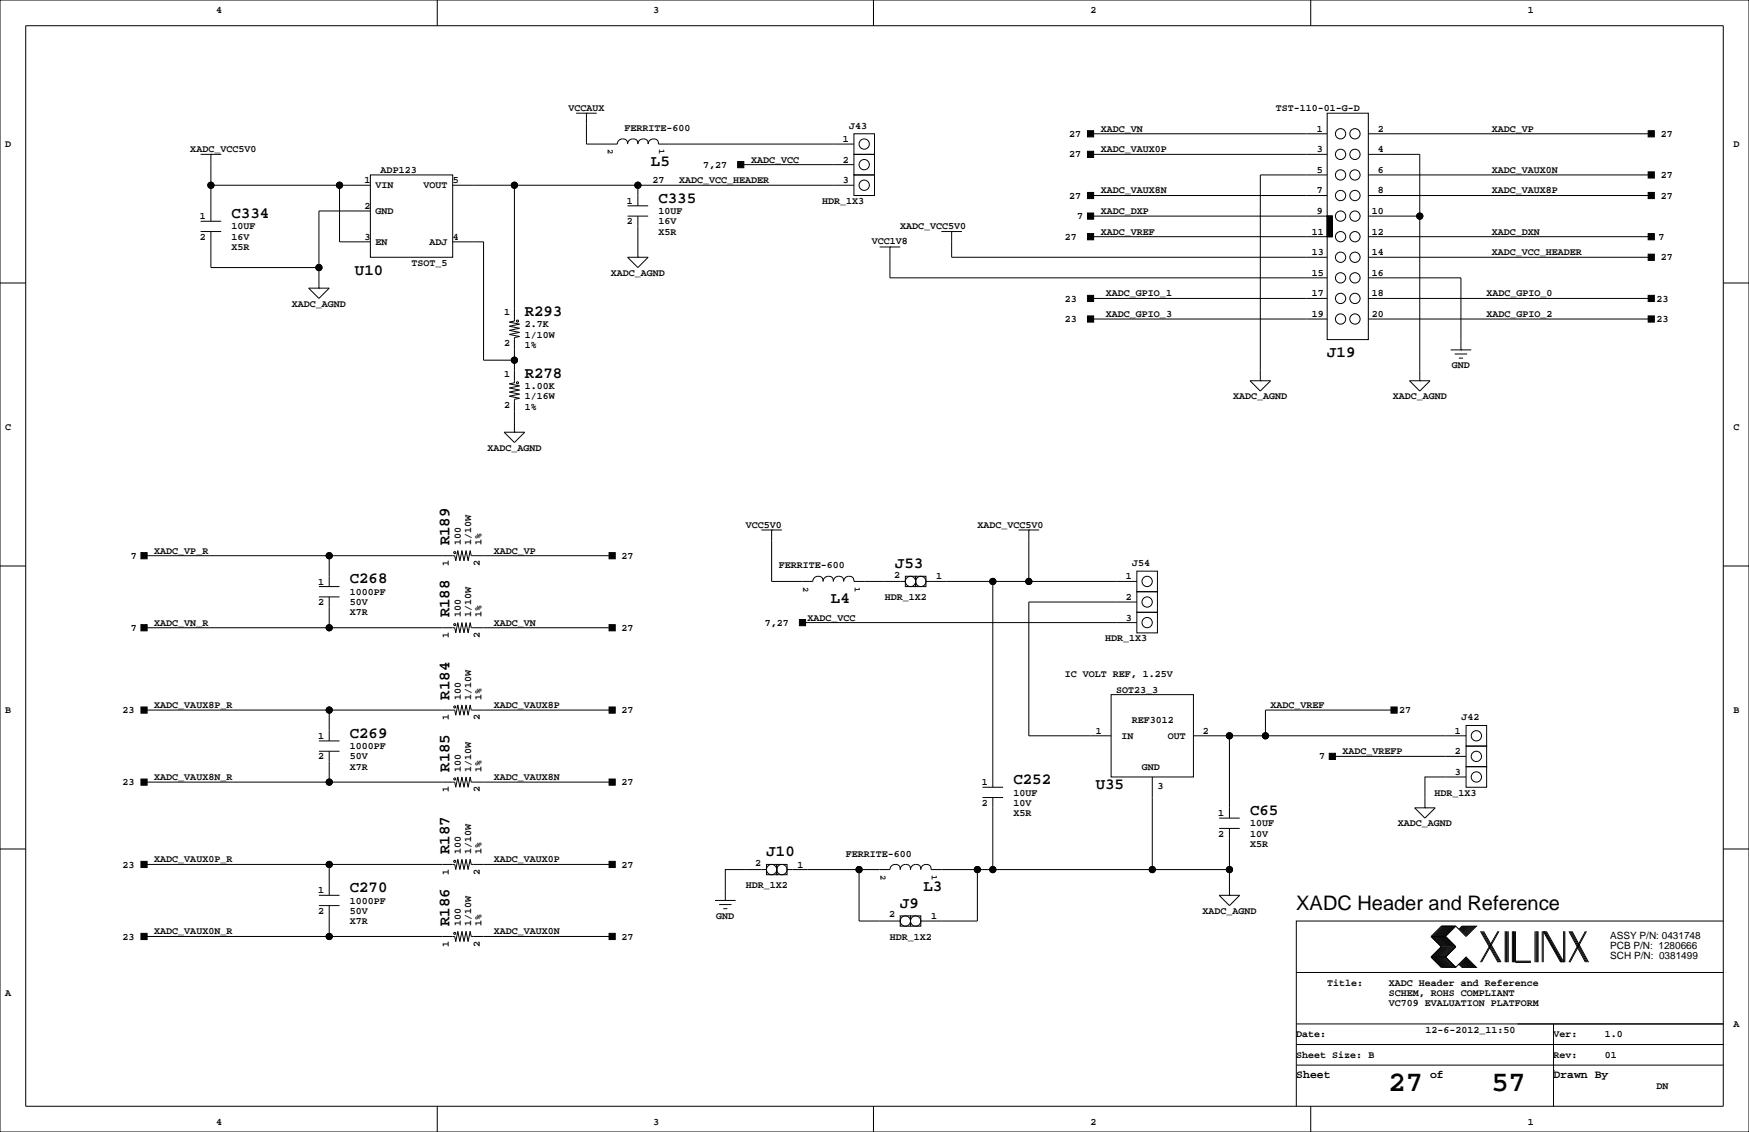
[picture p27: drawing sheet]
<svg xmlns="http://www.w3.org/2000/svg" width="432mm" height="279mm" viewBox="0 0 432 279" stroke-linecap="round" stroke-linejoin="round" font-family="sans-serif">
<defs><g id="words">
<g font-size="7.1">
<text x="342.8" y="269.3">27</text>
<text x="368.2" y="269.3">57</text>
</g>
<text font-size="4.9" x="320" y="224.6">XADC Header and Reference</text>
<g font-size="3.9">
<text x="160.7" y="40.9">L5</text>
<text x="57.2" y="53.8">C334</text>
<text x="162.6" y="50">C335</text>
<text x="87.6" y="67.8">U10</text>
<text x="129.5" y="77.9">R293</text>
<text x="327.7" y="88.1">J19</text>
<text x="129.5" y="93.2">R278</text>
<text x="111" y="134.6" transform="rotate(-90 111 134.6)">R189</text>
<text x="86.4" y="144">C268</text>
<text x="221" y="140.2">J53</text>
<text x="205.1" y="148.8">L4</text>
<text x="111" y="152.4" transform="rotate(-90 111 152.4)">R188</text>
<text x="111" y="172.7" transform="rotate(-90 111 172.7)">R184</text>
<text x="86.4" y="182.1">C269</text>
<text x="111" y="190.5" transform="rotate(-90 111 190.5)">R185</text>
<text x="250.2" y="193.5">C252</text>
<text x="270.5" y="194.8">U35</text>
<text x="308.6" y="201.1">C65</text>
<text x="111" y="210.8" transform="rotate(-90 111 210.8)">R187</text>
<text x="189.2" y="211.3">J10</text>
<text x="86.4" y="220.2">C270</text>
<text x="228" y="219.9">L3</text>
<text x="222.3" y="224">J9</text>
<text x="111" y="228.6" transform="rotate(-90 111 228.6)">R186</text>
</g>
<g font-size="2.8">
<text x="320" y="266.1">Sheet</text>
<text x="353.1" y="266.1">of</text>
<text x="383.5" y="266.1">Drawn By</text>
</g>
<g font-size="2.5">
<text x="53.3" y="3.3">4</text>
<text x="161.3" y="3.3">3</text>
<text x="269.2" y="3.3">2</text>
<text x="377.2" y="3.3">1</text>
<text x="140.3" y="27.4">VCCAUX</text>
<text x="315" y="27.4">TST-110-01-G-D</text>
<text x="154.2" y="32.3">FERRITE-600</text>
<text x="208.1" y="35.1">1</text>
<text x="209.7" y="31.8">J43</text>
<text x="263.9" y="33.8">27</text>
<text x="271.8" y="32.5">XADC_VN</text>
<text x="325.1" y="32.5">1</text>
<text x="340.1" y="32.5">2</text>
<text x="368.3" y="32.5">XADC_VP</text>
<text x="410" y="33.8">27</text>
<text x="1.3" y="36.3">D</text>
<text x="47" y="37.6">XADC_VCC5V0</text>
<text x="173.6" y="41.4">7,27</text>
<text x="185.4" y="40.1">XADC_VCC</text>
<text x="208.1" y="40.1">2</text>
<text x="263.9" y="38.9">27</text>
<text x="271.8" y="37.6">XADC_VAUX0P</text>
<text x="325.1" y="37.6">3</text>
<text x="340.1" y="37.6">4</text>
<text x="428" y="36.3">D</text>
<text x="90" y="45.2">1</text>
<text x="92.7" y="46.4">VIN</text>
<text x="94" y="42.7">ADP123</text>
<text x="104.6" y="46.4">VOUT</text>
<text x="111.8" y="45.2">5</text>
<text x="161.1" y="45.2">27</text>
<text x="167.6" y="45.2">XADC_VCC_HEADER</text>
<text x="208.1" y="45.2">3</text>
<text x="271.8" y="47.8">XADC_VAUX8N</text>
<text x="325.1" y="47.8">7</text>
<text x="325.1" y="42.7">5</text>
<text x="340.1" y="42.7">6</text>
<text x="340.1" y="47.8">8</text>
<text x="368.3" y="42.7">XADC_VAUX0N</text>
<text x="368.3" y="47.8">XADC_VAUX8P</text>
<text x="410" y="43.9">27</text>
<text x="90" y="51.6">2</text>
<text x="92.7" y="52.8">GND</text>
<text x="154.7" y="50.3">1</text>
<text x="162.6" y="52.8">10UF</text>
<text x="203" y="50.3">HDR_1X3</text>
<text x="263.9" y="49">27</text>
<text x="271.8" y="52.8">XADC_DXP</text>
<text x="325.1" y="52.8">9</text>
<text x="338.7" y="52.8">10</text>
<text x="410" y="49">27</text>
<text x="49.3" y="59.2">2</text>
<text x="49.3" y="54.1">1</text>
<text x="57.2" y="56.6">10UF</text>
<text x="57.2" y="59.2">16V</text>
<text x="90" y="59.2">3</text>
<text x="111.8" y="59.2">4</text>
<text x="154.7" y="55.4">2</text>
<text x="162.6" y="55.4">16V</text>
<text x="162.6" y="57.9">X5R</text>
<text x="222.3" y="56.6">XADC_VCC5V0</text>
<text x="262.9" y="59.2">27</text>
<text x="266" y="54.1">7</text>
<text x="271.8" y="57.9">XADC_VREF</text>
<text x="323.9" y="57.9">11</text>
<text x="338.7" y="57.9">12</text>
<text x="368.3" y="57.9">XADC_DXN</text>
<text x="409.5" y="59.2">7</text>
<text x="57.2" y="61.7">X5R</text>
<text x="92.7" y="60.4">EN</text>
<text x="101.6" y="65.5">TSOT_5</text>
<text x="106" y="60.4">ADJ</text>
<text x="215.3" y="60.2">VCC1V8</text>
<text x="323.9" y="63">13</text>
<text x="338.7" y="63">14</text>
<text x="368.3" y="63">XADC_VCC_HEADER</text>
<text x="410" y="64.3">27</text>
<text x="150.8" y="68.1">XADC_AGND</text>
<text x="323.9" y="68.1">15</text>
<text x="338.7" y="68.1">16</text>
<text x="72.1" y="75.7">XADC_AGND</text>
<text x="124.5" y="77.8">1</text>
<text x="262.9" y="74.4">23</text>
<text x="273.1" y="73.2">XADC_GPIO_1</text>
<text x="323.9" y="73.2">17</text>
<text x="338.7" y="73.2">18</text>
<text x="367" y="73.2">XADC_GPIO_0</text>
<text x="408.9" y="74.4">23</text>
<text x="129.5" y="80.8">2.7K</text>
<text x="129.5" y="83.3">1/10W</text>
<text x="262.9" y="79.5">23</text>
<text x="273.1" y="78.2">XADC_GPIO_3</text>
<text x="323.9" y="78.2">19</text>
<text x="338.7" y="78.2">20</text>
<text x="367" y="78.2">XADC_GPIO_2</text>
<text x="408.9" y="79.5">23</text>
<text x="124.5" y="85.4">2</text>
<text x="129.5" y="85.9">1%</text>
<text x="124.5" y="93.1">1</text>
<text x="358.5" y="90.9">GND</text>
<text x="124.5" y="100.7">2</text>
<text x="129.5" y="96">1.00K</text>
<text x="129.5" y="98.6">1/16W</text>
<text x="129.5" y="101.1">1%</text>
<text x="304.5" y="98.6">XADC_AGND</text>
<text x="343.9" y="98.6">XADC_AGND</text>
<text x="1.3" y="106.2">C</text>
<text x="428" y="106.2">C</text>
<text x="120.3" y="111.3">XADC_AGND</text>
<text x="184.1" y="130.3">VCC5V0</text>
<text x="241.3" y="130.3">XADC_VCC5V0</text>
<text x="32.3" y="137.9">7</text>
<text x="38.1" y="136.7">XADC_VP_R</text>
<text x="113.8" y="134.6" transform="rotate(-90 113.8 134.6)">100</text>
<text x="116.3" y="134.6" transform="rotate(-90 116.3 134.6)">1/10W</text>
<text x="118.9" y="134.6" transform="rotate(-90 118.9 134.6)">1%</text>
<text x="121.9" y="136.7">XADC_VP</text>
<text x="153.5" y="137.9">27</text>
<text x="110.8" y="139.7" transform="rotate(-90 110.8 139.7)">1</text>
<text x="118.5" y="139.7" transform="rotate(-90 118.5 139.7)">2</text>
<text x="192.3" y="140.3">FERRITE-600</text>
<text x="220.8" y="142.6">2</text>
<text x="231.1" y="143">1</text>
<text x="277.9" y="143">1</text>
<text x="279.5" y="139.7">J54</text>
<text x="78.5" y="144.3">1</text>
<text x="78.5" y="149.4">2</text>
<text x="86.4" y="146.8">1000PF</text>
<text x="86.4" y="149.4">50V</text>
<text x="218.4" y="148.1">HDR_1X2</text>
<text x="277.9" y="148.1">2</text>
<text x="32.3" y="155.7">7</text>
<text x="38.1" y="154.4">XADC_VN_R</text>
<text x="86.4" y="151.9">X7R</text>
<text x="113.8" y="152.4" transform="rotate(-90 113.8 152.4)">100</text>
<text x="116.3" y="152.4" transform="rotate(-90 116.3 152.4)">1/10W</text>
<text x="118.9" y="152.4" transform="rotate(-90 118.9 152.4)">1%</text>
<text x="121.9" y="154.4">XADC_VN</text>
<text x="153.5" y="155.7">27</text>
<text x="188.8" y="154.4">7,27</text>
<text x="199.4" y="153.2">XADC_VCC</text>
<text x="277.9" y="153.2">3</text>
<text x="110.8" y="157.5" transform="rotate(-90 110.8 157.5)">1</text>
<text x="118.5" y="157.5" transform="rotate(-90 118.5 157.5)">2</text>
<text x="272.8" y="158.2">HDR_1X3</text>
<text x="262.9" y="167.1">IC VOLT REF, 1.25V</text>
<text x="113.8" y="172.7" transform="rotate(-90 113.8 172.7)">100</text>
<text x="116.3" y="172.7" transform="rotate(-90 116.3 172.7)">1/10W</text>
<text x="118.9" y="172.7" transform="rotate(-90 118.9 172.7)">1%</text>
<text x="275.6" y="170.9">SOT23_3</text>
<text x="1.3" y="176">B</text>
<text x="30.3" y="176">23</text>
<text x="38.1" y="174.8">XADC_VAUX8P_R</text>
<text x="110.8" y="177.8" transform="rotate(-90 110.8 177.8)">1</text>
<text x="118.5" y="177.8" transform="rotate(-90 118.5 177.8)">2</text>
<text x="121.9" y="174.8">XADC_VAUX8P</text>
<text x="153.5" y="176">27</text>
<text x="279.4" y="178.6">REF3012</text>
<text x="313.7" y="174.8">XADC_VREF</text>
<text x="345.4" y="176">27</text>
<text x="360.8" y="177.8">J42</text>
<text x="428" y="176">B</text>
<text x="78.5" y="182.4">1</text>
<text x="86.4" y="184.9">1000PF</text>
<text x="270.5" y="181.1">1</text>
<text x="276.9" y="182.4">IN</text>
<text x="288.3" y="182.4">OUT</text>
<text x="297" y="181.1">2</text>
<text x="359.2" y="181.1">1</text>
<text x="78.5" y="187.5">2</text>
<text x="86.4" y="190">X7R</text>
<text x="86.4" y="187.5">50V</text>
<text x="113.8" y="190.5" transform="rotate(-90 113.8 190.5)">100</text>
<text x="116.3" y="190.5" transform="rotate(-90 116.3 190.5)">1/10W</text>
<text x="118.9" y="190.5" transform="rotate(-90 118.9 190.5)">1%</text>
<text x="281.9" y="190">GND</text>
<text x="325.6" y="187.5">7</text>
<text x="331.5" y="186.2">XADC_VREFP</text>
<text x="359.2" y="186.2">2</text>
<text x="359.2" y="191.3">3</text>
<text x="30.3" y="193.8">23</text>
<text x="38.1" y="192.5">XADC_VAUX8N_R</text>
<text x="110.8" y="195.6" transform="rotate(-90 110.8 195.6)">1</text>
<text x="118.5" y="195.6" transform="rotate(-90 118.5 195.6)">2</text>
<text x="121.9" y="192.5">XADC_VAUX8N</text>
<text x="153.5" y="193.8">27</text>
<text x="242.4" y="193.8">1</text>
<text x="250.2" y="196.3">10UF</text>
<text x="285.8" y="194.7">3</text>
<text x="354.1" y="196.3">HDR_1X3</text>
<text x="242.4" y="198.9">2</text>
<text x="250.2" y="198.9">10V</text>
<text x="250.2" y="201.4">X5R</text>
<text x="300.8" y="201.4">1</text>
<text x="308.6" y="204">10UF</text>
<text x="345.1" y="204">XADC_AGND</text>
<text x="300.8" y="206.5">2</text>
<text x="308.6" y="209">X5R</text>
<text x="308.6" y="206.5">10V</text>
<text x="30.3" y="214.1">23</text>
<text x="38.1" y="212.9">XADC_VAUX0P_R</text>
<text x="110.8" y="215.9" transform="rotate(-90 110.8 215.9)">1</text>
<text x="113.8" y="210.8" transform="rotate(-90 113.8 210.8)">100</text>
<text x="116.3" y="210.8" transform="rotate(-90 116.3 210.8)">1/10W</text>
<text x="118.5" y="215.9" transform="rotate(-90 118.5 215.9)">2</text>
<text x="118.9" y="210.8" transform="rotate(-90 118.9 210.8)">1%</text>
<text x="121.9" y="212.9">XADC_VAUX0P</text>
<text x="153.5" y="214.1">27</text>
<text x="186.5" y="213.7">2</text>
<text x="196.8" y="214.1">1</text>
<text x="208.8" y="211.4">FERRITE-600</text>
<text x="78.5" y="220.5">1</text>
<text x="184.1" y="219.2">HDR_1X2</text>
<text x="78.5" y="225.6">2</text>
<text x="86.4" y="223">1000PF</text>
<text x="86.4" y="225.6">50V</text>
<text x="176.8" y="226.8">GND</text>
<text x="219.5" y="226.4">2</text>
<text x="229.9" y="226.8">1</text>
<text x="296.9" y="225.6">XADC_AGND</text>
<text x="30.3" y="231.9">23</text>
<text x="38.1" y="230.6">XADC_VAUX0N_R</text>
<text x="86.4" y="228.1">X7R</text>
<text x="110.8" y="233.7" transform="rotate(-90 110.8 233.7)">1</text>
<text x="113.8" y="228.6" transform="rotate(-90 113.8 228.6)">100</text>
<text x="116.3" y="228.6" transform="rotate(-90 116.3 228.6)">1/10W</text>
<text x="118.5" y="233.7" transform="rotate(-90 118.5 233.7)">2</text>
<text x="118.9" y="228.6" transform="rotate(-90 118.9 228.6)">1%</text>
<text x="121.9" y="230.6">XADC_VAUX0N</text>
<text x="153.5" y="231.9">27</text>
<text x="219.7" y="231.9">HDR_1X2</text>
<text x="397.5" y="231.7">ASSY P/N: 0431748</text>
<text x="397.5" y="236.8">SCH P/N: 0381499</text>
<text x="397.5" y="234.2">PCB P/N: 1280666</text>
<text x="1.3" y="245.9">A</text>
<text x="327.7" y="243.3">Title:</text>
<text x="342.9" y="245.9">SCHEM, ROHS COMPLIANT</text>
<text x="342.9" y="243.3">XADC Header and Reference</text>
<text x="342.9" y="248.4">VC709 EVALUATION PLATFORM</text>
<text x="320" y="256">Date:</text>
<text x="351.9" y="255">12-6-2012_11:50</text>
<text x="383.5" y="256">Ver:</text>
<text x="396.2" y="256">1.0</text>
<text x="428" y="253.5">A</text>
<text x="320" y="261.1">Sheet Size: B</text>
<text x="383.5" y="261.1">Rev:</text>
<text x="396.2" y="261.1">01</text>
<text x="408.9" y="268.7">DN</text>
<text x="53.3" y="277.6">4</text>
<text x="161.3" y="277.6">3</text>
<text x="269.2" y="277.6">2</text>
<text x="377.2" y="277.6">1</text>
</g>
<g font-size="2.1">
<text x="150.1" y="36.8" transform="rotate(90 150.1 36.8)">2</text>
<text x="162.8" y="36.8" transform="rotate(90 162.8 36.8)">1</text>
<text x="198.3" y="144.8" transform="rotate(90 198.3 144.8)">2</text>
<text x="211" y="144.8" transform="rotate(90 211 144.8)">1</text>
<text x="217.4" y="215.9" transform="rotate(90 217.4 215.9)">2</text>
<text x="230.1" y="215.9" transform="rotate(90 230.1 215.9)">1</text>
</g>
</g></defs>
<g fill="none" stroke="#000" stroke-width=".25">
<path d="M0 0h431.8v279.4h-431.8zM6.3 6.3h419.1v266.7h-419zM107.9 0v6.3M215.6 0v6.3M323.6 0v6.3M49.5 38.1h5.1M52.1 38.1h.1M52.1 38.1v16.5M142.2 27.9h5.1M144.8 27.9v7.7h7.6a1.27 1.27 0 0 1 1.3-1.3 1.27 1.27 0 0 1 1.2 1.3 1.27 1.27 0 0 1 1.3-1.3 1.27 1.27 0 0 1 1.3 1.3 1.26 1.26 0 0 1 1.2-1.3 1.26 1.26 0 0 1 1.3 1.3M144.8 27.9h.1M162.5 35.6a1.26 1.26 0 0 0-1.2-1.4 1.26 1.26 0 0 0-1.3 1.4"/>
<path d="M162.6 35.6h48.2M210.8 33h5.1v5.1h-5.1zM210.8 38.1h5.1v5.1h-5.1zM269.2 33h58.5M269.2 38.1h58.5M327.7 27.9h10.1v55.9h-10.1zM337.8 33h69.9M337.8 38.1h12.7v55.9M49.5 57.2h5.1M49.5 54.6h5.1M52.1 45.7h39.3M52.1 57.2v8.8h26.6"/>
<path d="M83.8 45.7v14h7.6M91.4 52.1h-12.7v19M91.4 43.2h20.4v20.3h-20.4zM111.8 45.7h15.2M111.8 59.7h7.6v29.2h7.6M127 45.7h83.8M127 45.7v33.5l-1.3 .3 2.6 .5-2.6 .5 2.6 .5-2.6 .5 2.6 .5-2.6 .5 2.6 .6-1.3 .2v11.2l-1.3 .2 2.6 .5-2.6 .6 2.6 .5-2.6 .5 2.6 .5-2.6 .5 2.6 .5-1.3 .3v8.1M154.9 50.8h5.1M154.9 53.3h5.1M157.5 45.7v5.1M157.5 53.3v10.2M182.9 40.6h27.9"/>
<path d="M210.8 43.2h5.1v5.1h-5.1zM232.4 57.2h5.1M234.9 57.2h.1M234.9 57.2v6.3h92.8M269.2 53.3h59.7v5.1h-59.7M269.2 48.3h58.5M302.3 55.9h.1M327.7 53.3h1.2v5.1h-1.2zM327.7 43.2h-16.6v50.8M337.8 53.3h12.7M337.8 43.2h69.9M337.8 58.4h69.9"/>
<path d="M337.8 48.3h69.9M0 69.8h6.3M76.2 71.1h5.1l-2.6 2.6zM78.7 71.1h.1M154.9 63.5h5.1l-2.5 2.5zM157.5 63.5h.1M217.2 61h5M219.7 61h.1M219.7 61v7.6h108M269.2 78.7h58.5M269.2 73.7h58.5M337.8 63.5h69.9"/>
<path d="M337.8 68.6h22.9v17.8M337.8 78.7h69.9M337.8 73.7h69.9M425.4 69.8h6.4M308.6 94h5.1l-2.6 2.5zM311.1 94h.1M348 94h5.1l-2.6 2.5zM350.5 94h.1M358.1 86.4h5.1M359.2 87.4h3M360.2 88.4h1M360.7 86.4h.1"/>
<path d="M124.5 106.7h5l-2.5 2.5zM127 106.7h.1M0 139.7h6.3M35.6 137.2h76.7l.2 1.2 .5-2.5 .5 2.5 .5-2.5 .6 2.5 .5-2.5 .5 2.5 .5-2.5 .2 1.3h34.8M81.3 137.2v7.6M188 130.8h5M190.5 130.8v12.7h10.2a1.27 1.27 0 0 1 1.2-1.3 1.27 1.27 0 0 1 1.3 1.3 1.27 1.27 0 0 1 1.3-1.3 1.27 1.27 0 0 1 1.2 1.3 1.26 1.26 0 0 1 1.3-1.3 1.26 1.26 0 0 1 1.2 1.3M190.5 130.8h.1M251.5 130.8h5M254 130.8h.1M254 130.8v12.7M425.4 139.7h6.4"/>
<path d="M35.6 154.9h76.7l.2 1.3 .5-2.5 .5 2.5 .5-2.5 .6 2.5 .5-2.5 .5 2.5 .5-2.5 .2 1.2h34.8M78.7 147.3h5.1M78.7 144.8h5.1M81.3 147.3v7.6M198.1 153.7h82.6M210.8 143.5a1.26 1.26 0 0 0-1.3-1.3 1.26 1.26 0 0 0-1.2 1.3M210.8 143.5h12.7M223.5 142.2h2.6v2.6h-2.6zM226.1 142.2h2.5v2.6h-2.5zM228.6 143.5h52.1M245.1 143.5v50.8M280.7 151.1h5.1v5.1h-5.1z"/>
<path d="M280.7 141h5.1v5h-5.1zM280.7 146h5.1v5.1h-5.1zM280.7 148.6h-26.7v33h20.3M35.6 175.3h45.7M151.1 175.3h-34.8l-.2-1.3-.5 2.5-.5-2.5-.5 2.5-.6-2.5-.5 2.5-.5-2.5-.5 2.5-.2-1.2h-31v7.6M274.3 171.4h20.3v20.4h-20.3zM344.2 175.3h-31.8v6.3M361.9 179.1h5.1v5h-5.1zM35.6 193h76.7l.2 1.3 .5-2.5 .5 2.5 .5-2.5 .6 2.5 .5-2.5 .5 2.5 .5-2.5 .2 1.2h34.8M78.7 185.4h5.1M78.7 182.9h5.1M81.3 185.4v7.6"/>
<path d="M242.6 196.8h5M242.6 194.3h5M245.1 196.8v17.8M284.5 191.8v22.8M294.6 181.6h67.3M303.5 181.6v20.3M328.9 186.7h33M349.3 199.4h5l-2.5 2.5zM351.8 199.4h.1M361.9 191.8h-10.1v7.6M361.9 189.2h5.1v5.1h-5.1zM361.9 184.1h5.1v5.1h-5.1z"/>
<path d="M0 209.5h6.3M35.6 213.4h76.7l.2 1.2 .5-2.5 .5 2.5 .5-2.5 .6 2.5 .5-2.5 .5 2.5 .5-2.5 .2 1.3h34.8M81.3 213.4v7.6M189.2 213.4h2.6v2.5h-2.6zM189.2 214.6h-10.1v7.7M191.8 213.4h2.5v2.5h-2.5zM212.1 214.6v12.7h10.1M222.2 214.6a1.26 1.26 0 0 0-1.2-1.3 1.26 1.26 0 0 0-1.3 1.3h-25.4M223.5 213.4a1.27 1.27 0 0 0-1.3 1.2M223.5 213.4a1.05 1.05 0 0 1 1.3 1.2 1.27 1.27 0 0 1 1.3-1.3 1.27 1.27 0 0 1 1.2 1.3 1.26 1.26 0 0 1 1.3-1.3 1.26 1.26 0 0 1 1.2 1.3h73.7M241.3 214.6v12.7h-14M301 201.9h5.1"/>
<path d="M301 204.5h5.1M303.5 204.5v16.5M425.4 209.5h6.4M35.6 231.1h76.7l.2 1.3 .5-2.5 .5 2.5 .5-2.5 .6 2.5 .5-2.5 .5 2.5 .5-2.5 .2 1.2h34.8M78.7 223.5h5.1M78.7 221h5.1M81.3 223.5v7.6M176.5 222.2h5.1M177.5 223.3h3.1M178.6 224.3h1M179.1 222.2h.1M222.2 226.1h2.6v2.5h-2.6z"/>
<path d="M224.8 226.1h2.5v2.5h-2.5zM301 221h5.1l-2.6 2.5zM303.5 221h.1M353.3 236.2l2.6 2.6h3.5M353.3 231.1l2.6 2.6-2.6 2.5M353.3 231.1h3.6M353.3 236.2h3.6M356.1 228.6l-2.5 2.5 2.5 2.6-2.5 2.5 2.5 2.6M356.4 228.6l-2.6 2.5 2.6 2.6-2.6 2.5 2.6 2.6M356.6 228.6l-2.5 2.5 2.5 2.6-2.5 2.5 2.5 2.6M356.9 231.1l2.5 2.6-2.5 2.5M356.9 236.2l2.5 2.6"/>
<path d="M356.9 228.6l-2.6 2.5 2.6 2.6-2.6 2.5 2.6 2.6M357.1 228.6l-2.5 2.5 2.5 2.6-2.5 2.5 2.5 2.6M357.4 228.6l-2.6 2.5 2.6 2.6-2.6 2.5 2.6 2.6M357.6 228.6l-2.5 2.5 2.5 2.6-2.5 2.5 2.5 2.6M357.9 228.6l-2.6 2.5 2.6 2.6-2.6 2.5 2.6 2.6M358.1 228.6l-2.5 2.5 2.5 2.6-2.5 2.5 2.5 2.6M358.4 228.6l-2.5 2.5 2.5 2.6-2.5 2.5 2.5 2.6M358.6 228.6l-2.5 2.5 2.5 2.6-2.5 2.5 2.5 2.6M358.9 228.6l-2.5 2.5 2.5 2.6-2.5 2.5 2.5 2.6M359.2 228.6l-2.6 2.5 2.6 2.6-2.6 2.5 2.6 2.6M359.4 228.6h-3.5l-2.6 2.5M359.4 228.6l-2.5 2.5"/>
<path d="M359.4 228.6l2.6 2.5 2.5-2.5h-3.6l-.7 .8M360.2 238l.7 .8h3.6l-2.5-2.6-2.6 2.6M360.4 237.7l1 1.1M360.4 238l.8 .8M360.7 237.5l1.3 1.3M360.7 237.7l1 1.1M360.9 237.5l1.3 1.3M360.9 237.2l1.6 1.6M361.2 228.6l-.8 .8M361.2 237l1.8 1.8M361.2 237.2l1.5 1.6M361.4 237l1.8 1.8"/>
<path d="M361.4 228.6l-1 1M361.4 236.7l2.1 2.1M361.7 228.6l-1 1M361.7 236.5l2.3 2.3M361.7 236.7l2 2.1M361.9 236.5l2.3 2.3M362 228.6l-1.3 1.3M362.2 228.6l-1.3 1.3M362.5 228.6l-1.6 1.5M362.7 228.6l-1.5 1.5M363 228.6l-1.8 1.8M363.2 228.6l-1.8 1.8"/>
<path d="M363.5 228.6l-2.1 2M363.7 228.6l-2 2M364 228.6l-2.3 2.3M364.2 228.6l-2.3 2.3M365.5 229.9l4.3 7.6M365.8 229.9l4.3 7.6M366 229.9l4.3 7.6M366.3 229.9l4.3 7.6M369.8 229.9l-4.3 7.6M370.1 229.9l-4.3 7.6M371.6 229.9v7.6M371.9 229.9v7.6"/>
<path d="M372.1 229.9v7.6M372.4 229.9v7.6M373.4 229.9v7.6M373.6 229.9v7.6M373.9 229.9v7.6M374.1 237.2h3.9M374.1 229.9v7.6h3.9M379 229.9v7.6M379.2 229.9v7.6M379.5 229.9v7.6M379.7 229.9v7.6M380.7 229.9v7.6"/>
<path d="M381 237.5v-7.6l4.3 7.6M381.3 229.9l4.3 7.6M381.5 229.9l4.3 7.6M381.8 229.9l4.3 7.6v-7.6M386.3 229.9v7.6M387.4 229.9l4 7.6M387.6 229.9l4.1 7.6M387.9 229.9l4 7.6M388.1 229.9l4.1 7.6M391.4 229.9l-4 7.6M391.7 229.9l-4.1 7.6M425.4 227.3h-105.4v35.6"/>
<path d="M320 257.8h105.4M320 252.7h105.4M320 240h105.4M383.5 252.7v20.3M107.9 273v6.4M215.6 273v6.4M320 262.9v10.1M320 262.9h105.4M323.6 273v6.4M383.5 264.2h.1"/>
<circle cx="213.4" cy="35.6" r="1.27"/>
<circle cx="331" cy="33" r="1.27"/>
<circle cx="331" cy="38.1" r="1.27"/>
<circle cx="334.5" cy="38.1" r="1.27"/>
<circle cx="334.5" cy="33" r="1.27"/>
<circle cx="52.1" cy="45.7" r=".76"/>
<circle cx="83.8" cy="45.7" r=".76"/>
<circle cx="127" cy="45.7" r=".76"/>
<circle cx="157.5" cy="45.7" r=".76"/>
<circle cx="213.4" cy="45.7" r="1.27"/>
<circle cx="213.4" cy="40.6" r="1.27"/>
<circle cx="331" cy="48.3" r="1.27"/>
<circle cx="331" cy="53.3" r="1.27"/>
<circle cx="331" cy="43.2" r="1.27"/>
<circle cx="331" cy="58.4" r="1.27"/>
<circle cx="334.5" cy="58.4" r="1.27"/>
<circle cx="334.5" cy="48.3" r="1.27"/>
<circle cx="334.5" cy="43.2" r="1.27"/>
<circle cx="334.5" cy="53.3" r="1.27"/>
<circle cx="350.5" cy="53.3" r=".76"/>
<circle cx="78.7" cy="66" r=".76"/>
<circle cx="127.8" cy="79.2" r=".25"/>
<circle cx="331" cy="63.5" r="1.27"/>
<circle cx="331" cy="73.7" r="1.27"/>
<circle cx="331" cy="68.6" r="1.27"/>
<circle cx="331" cy="78.7" r="1.27"/>
<circle cx="334.5" cy="73.7" r="1.27"/>
<circle cx="334.5" cy="63.5" r="1.27"/>
<circle cx="334.5" cy="68.6" r="1.27"/>
<circle cx="334.5" cy="78.7" r="1.27"/>
<circle cx="127" cy="88.9" r=".76"/>
<circle cx="127.8" cy="94.5" r=".25"/>
<circle cx="81.3" cy="137.2" r=".76"/>
<circle cx="112.3" cy="136.4" r=".25"/>
<circle cx="81.3" cy="154.9" r=".76"/>
<circle cx="112.3" cy="154.2" r=".25"/>
<circle cx="224.8" cy="143.5" r="1.27"/>
<circle cx="227.3" cy="143.5" r="1.27"/>
<circle cx="245.1" cy="143.5" r=".76"/>
<circle cx="254" cy="143.5" r=".76"/>
<circle cx="283.2" cy="153.7" r="1.27"/>
<circle cx="283.2" cy="148.6" r="1.27"/>
<circle cx="283.2" cy="143.5" r="1.27"/>
<circle cx="81.3" cy="175.3" r=".76"/>
<circle cx="112.3" cy="174.5" r=".25"/>
<circle cx="81.3" cy="193" r=".76"/>
<circle cx="112.3" cy="192.3" r=".25"/>
<circle cx="303.5" cy="181.6" r=".76"/>
<circle cx="312.4" cy="181.6" r=".76"/>
<circle cx="364.5" cy="181.6" r="1.27"/>
<circle cx="364.5" cy="191.8" r="1.27"/>
<circle cx="364.5" cy="186.7" r="1.27"/>
<circle cx="81.3" cy="213.4" r=".76"/>
<circle cx="112.3" cy="212.6" r=".25"/>
<circle cx="190.5" cy="214.6" r="1.27"/>
<circle cx="193" cy="214.6" r="1.27"/>
<circle cx="212.1" cy="214.6" r=".76"/>
<circle cx="241.3" cy="214.6" r=".76"/>
<circle cx="245.1" cy="214.6" r=".76"/>
<circle cx="284.5" cy="214.6" r=".76"/>
<circle cx="303.5" cy="214.6" r=".76"/>
<circle cx="81.3" cy="231.1" r=".76"/>
<circle cx="112.3" cy="230.4" r=".25"/>
<circle cx="223.5" cy="227.3" r="1.27"/>
<circle cx="226.1" cy="227.3" r="1.27"/>
</g>
<g fill="#000" stroke="#000" stroke-width=".25">
<path d="M268.5 32.3h1.5v1.5h-1.5z" fill-rule="evenodd"/>
<path d="M268.5 37.3h1.5v1.6h-1.5z" fill-rule="evenodd"/>
<path d="M406.9 32.3h1.5v1.5h-1.5z" fill-rule="evenodd"/>
<path d="M182.1 39.9h1.5v1.5h-1.5z" fill-rule="evenodd"/>
<path d="M268.5 52.6h1.5v1.5h-1.5z" fill-rule="evenodd"/>
<path d="M268.5 47.5h1.5v1.5h-1.5z" fill-rule="evenodd"/>
<path d="M268.5 57.7h1.5v1.5h-1.5z" fill-rule="evenodd"/>
<path d="M327.7 53.3h1.2v5.1h-1.2z" fill-rule="evenodd"/>
<path d="M406.9 57.7h1.5v1.5h-1.5z" fill-rule="evenodd"/>
<path d="M406.9 47.5h1.5v1.5h-1.5z" fill-rule="evenodd"/>
<path d="M406.9 42.4h1.5v1.5h-1.5z" fill-rule="evenodd"/>
<path d="M268.5 78h1.5v1.5h-1.5z" fill-rule="evenodd"/>
<path d="M268.5 72.9h1.5v1.5h-1.5z" fill-rule="evenodd"/>
<path d="M406.9 62.7h1.5v1.6h-1.5z" fill-rule="evenodd"/>
<path d="M406.9 78h1.5v1.5h-1.5z" fill-rule="evenodd"/>
<path d="M406.9 72.9h1.5v1.5h-1.5z" fill-rule="evenodd"/>
<path d="M34.8 136.4h1.5v1.5h-1.5z" fill-rule="evenodd"/>
<path d="M150.4 136.4h1.5v1.5h-1.5z" fill-rule="evenodd"/>
<path d="M34.8 154.2h1.5v1.5h-1.5z" fill-rule="evenodd"/>
<path d="M150.4 154.2h1.5v1.5h-1.5z" fill-rule="evenodd"/>
<path d="M197.4 152.9h1.5v1.5h-1.5z" fill-rule="evenodd"/>
<path d="M34.8 174.5h1.5v1.5h-1.5z" fill-rule="evenodd"/>
<path d="M150.4 174.5h1.5v1.5h-1.5z" fill-rule="evenodd"/>
<path d="M343.4 174.5h1.5v1.5h-1.5z" fill-rule="evenodd"/>
<path d="M34.8 192.3h1.5v1.5h-1.5z" fill-rule="evenodd"/>
<path d="M150.4 192.3h1.5v1.5h-1.5z" fill-rule="evenodd"/>
<path d="M328.2 185.9h1.5v1.6h-1.5z" fill-rule="evenodd"/>
<path d="M34.8 212.6h1.5v1.5h-1.5z" fill-rule="evenodd"/>
<path d="M150.4 212.6h1.5v1.5h-1.5z" fill-rule="evenodd"/>
<path d="M34.8 230.4h1.5v1.5h-1.5z" fill-rule="evenodd"/>
<path d="M150.4 230.4h1.5v1.5h-1.5z" fill-rule="evenodd"/>
<circle cx="52.1" cy="45.7" r=".76"/>
<circle cx="83.8" cy="45.7" r=".76"/>
<circle cx="127" cy="45.7" r=".76"/>
<circle cx="157.5" cy="45.7" r=".76"/>
<circle cx="350.5" cy="53.3" r=".76"/>
<circle cx="78.7" cy="66" r=".76"/>
<circle cx="127" cy="88.9" r=".76"/>
<circle cx="81.3" cy="137.2" r=".76"/>
<circle cx="81.3" cy="154.9" r=".76"/>
<circle cx="245.1" cy="143.5" r=".76"/>
<circle cx="254" cy="143.5" r=".76"/>
<circle cx="81.3" cy="175.3" r=".76"/>
<circle cx="81.3" cy="193" r=".76"/>
<circle cx="303.5" cy="181.6" r=".76"/>
<circle cx="312.4" cy="181.6" r=".76"/>
<circle cx="81.3" cy="213.4" r=".76"/>
<circle cx="212.1" cy="214.6" r=".76"/>
<circle cx="241.3" cy="214.6" r=".76"/>
<circle cx="245.1" cy="214.6" r=".76"/>
<circle cx="284.5" cy="214.6" r=".76"/>
<circle cx="303.5" cy="214.6" r=".76"/>
<circle cx="81.3" cy="231.1" r=".76"/>
</g>
<use href="#words"/>
</svg>
